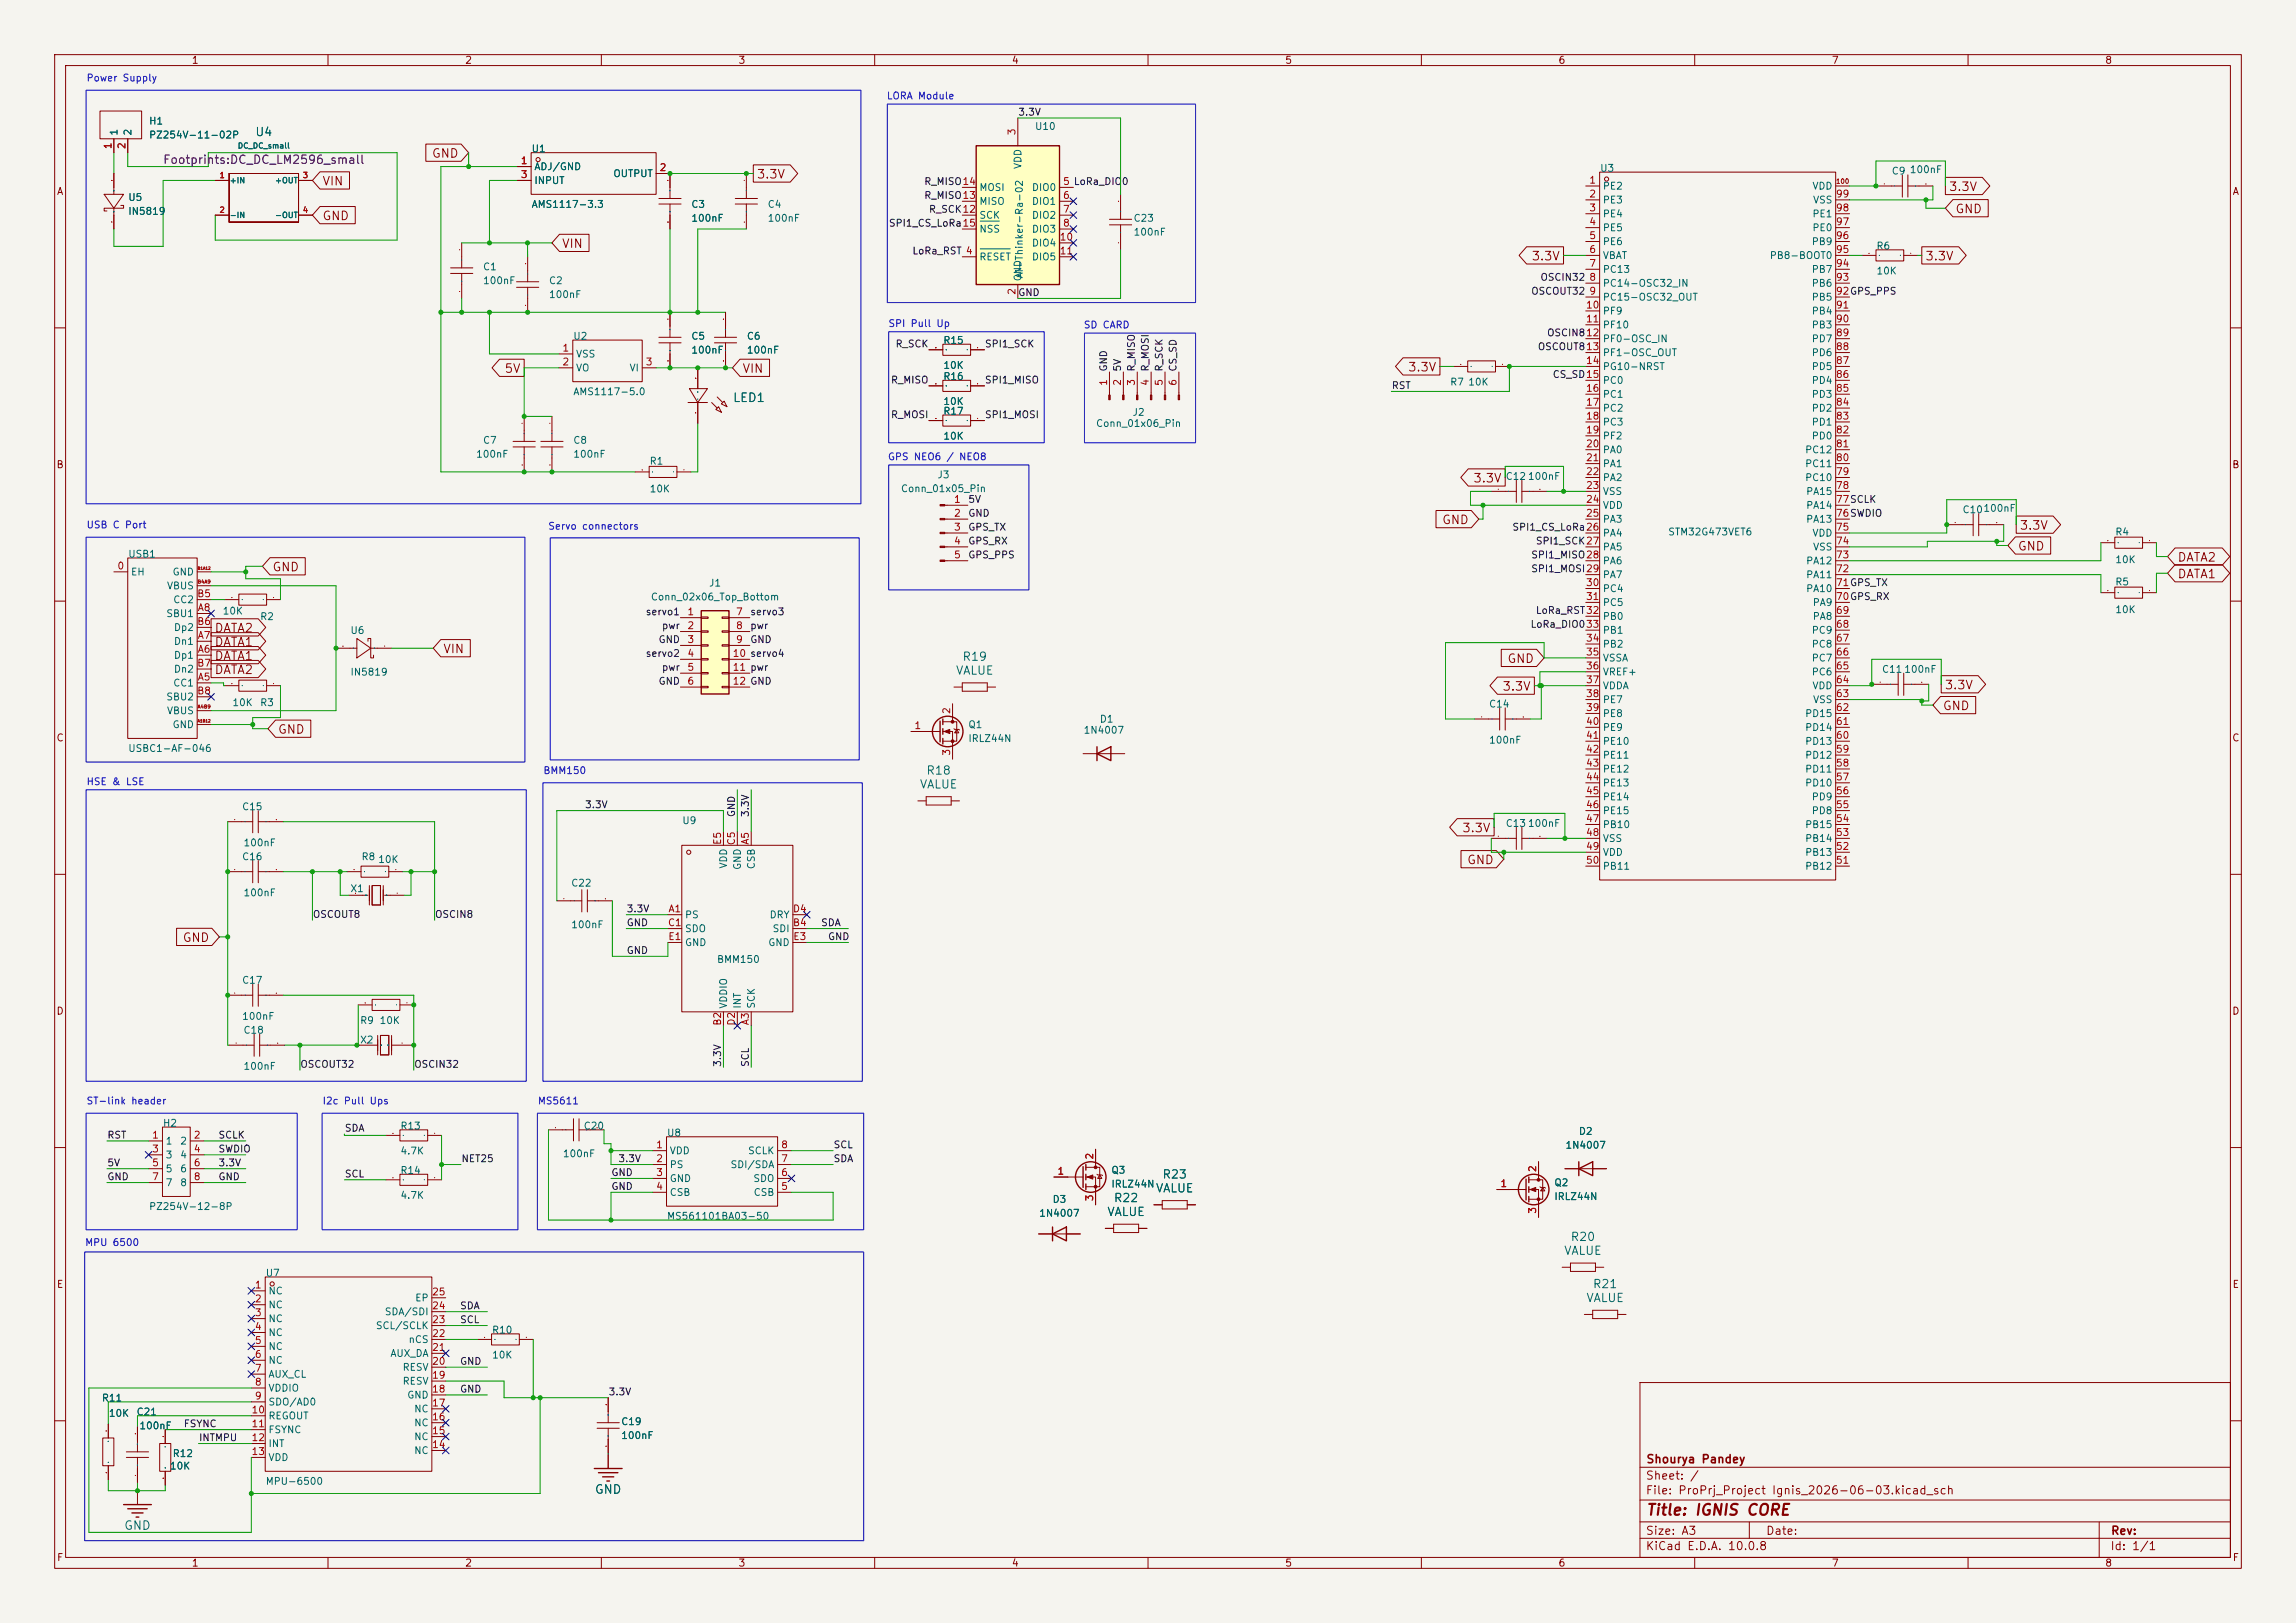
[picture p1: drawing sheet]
<svg xmlns="http://www.w3.org/2000/svg" width="420mm" height="297mm" viewBox="0 0 420 297" stroke-linecap="round" stroke-linejoin="round" font-family="sans-serif">
<defs><g id="words">
<text font-size="2" fill="#840000" x="301" y="277.8">Title: IGNIS CORE</text>
<g font-size="1.6" fill="#840000">
<text x="78.9" y="29.2">GND</text>
<text x="58.9" y="34.3">VIN</text>
<text x="138.3" y="33.1">3.3V</text>
<text x="356.4" y="35.3">3.3V</text>
<text x="58.9" y="40.7">GND</text>
<text x="357.6" y="39.4">GND</text>
<text x="102.7" y="45.8">VIN</text>
<text x="280.1" y="48">3.3V</text>
<text x="352.1" y="48">3.3V</text>
<text x="92.2" y="68.6">5V</text>
<text x="135.7" y="68.6">VIN</text>
<text x="257.5" y="68.4">3.3V</text>
<text x="269.4" y="88.7">3.3V</text>
<text x="263.7" y="96.3">GND</text>
<text x="369" y="101.1">GND</text>
<text x="369.3" y="97.3">3.3V</text>
<text x="49.7" y="104.9">GND</text>
<text x="398.2" y="103.2">DATA2</text>
<text x="398.2" y="106.2">DATA1</text>
<text x="39.1" y="116.1">DATA2</text>
<text x="39.1" y="118.7">DATA1</text>
<text x="81" y="119.9">VIN</text>
<text x="39.1" y="121.2">DATA1</text>
<text x="39.1" y="123.7">DATA2</text>
<text x="275.6" y="121.7">GND</text>
<text x="274.7" y="126.8">3.3V</text>
<text x="355.3" y="130.3">GND</text>
<text x="355.6" y="126.5">3.3V</text>
<text x="50.7" y="134.7">GND</text>
<text x="267.4" y="152.7">3.3V</text>
<text x="268.3" y="158.5">GND</text>
<text x="33.3" y="172.8">GND</text>
</g>
<g font-size="1.6" fill="#006464">
<text x="134" y="74">LED1</text>
<text x="108.7" y="273.7">GND</text>
<text x="22.6" y="280.3">GND</text>
</g>
<g font-size="1.5" fill="#006464">
<text x="46.6" y="25.3">U4</text>
<text x="174.7" y="123.8">VALUE</text>
<text x="175.9" y="121.3">R19</text>
<text x="169.3" y="142.1">R18</text>
<text x="168.1" y="144.7">VALUE</text>
<text x="203.6" y="220.4">R22</text>
<text x="211.3" y="218.6">VALUE</text>
<text x="212.5" y="216">R23</text>
<text x="202.4" y="222.9">VALUE</text>
<text x="287.2" y="227.5">R20</text>
<text x="286" y="230">VALUE</text>
<text x="290.1" y="238.6">VALUE</text>
<text x="291.3" y="236.1">R21</text>
</g>
<text font-size="1.5" fill="#840084" x="29.7" y="30.4">Footprints:DC_DC_LM2596_small</text>
<g font-size="1.5" fill="#840000">
<text x="301" y="268.1">Shourya Pandey</text>
<text x="300.9" y="273.8">File: ProPrj_Project Ignis_2026-06-03.kicad_sch</text>
<text x="300.9" y="271.1">Sheet: /</text>
<text x="300.9" y="281.2">Size: A3</text>
<text x="322.9" y="281.2">Date:</text>
<text x="386" y="281.2">Rev:</text>
<text x="300.9" y="284">KiCad E.D.A. 10.0.8</text>
<text x="385.9" y="284">Id: 1/1</text>
</g>
<g font-size="1.3" fill="#840000">
<text x="35" y="12">1</text>
<text x="85" y="12">2</text>
<text x="135" y="12">3</text>
<text x="185" y="12">4</text>
<text x="235" y="12">5</text>
<text x="285" y="12">6</text>
<text x="335" y="12">7</text>
<text x="385" y="12">8</text>
<text x="10.3" y="36">A</text>
<text x="408.3" y="36">A</text>
<text x="10.2" y="86">B</text>
<text x="408.2" y="86">B</text>
<text x="10.2" y="136">C</text>
<text x="408.2" y="136">C</text>
<text x="10.2" y="186">D</text>
<text x="408.2" y="186">D</text>
<text x="10.3" y="236">E</text>
<text x="408.3" y="236">E</text>
<text x="10.3" y="286">F</text>
<text x="35" y="287">1</text>
<text x="85" y="287">2</text>
<text x="135" y="287">3</text>
<text x="185" y="287">4</text>
<text x="235" y="287">5</text>
<text x="285" y="287">6</text>
<text x="335" y="287">7</text>
<text x="385" y="287">8</text>
<text x="408.3" y="286">F</text>
</g>
<g font-size="1.3" fill="#0000c2">
<text x="15.7" y="15.2">Power Supply</text>
<text x="162.1" y="18.5">LORA Module</text>
<text x="162.4" y="60.1">SPI Pull Up</text>
<text x="198.1" y="60.4">SD CARD</text>
<text x="162.3" y="84.5">GPS NEO6 / NEO8</text>
<text x="15.7" y="97">USB C Port</text>
<text x="100.2" y="97.2">Servo connectors</text>
<text x="15.7" y="144">HSE &amp; LSE</text>
<text x="99.3" y="142">BMM150</text>
<text x="15.7" y="202.4">ST-link header</text>
<text x="58.9" y="202.4">I2c Pull Ups</text>
<text x="98.3" y="202.4">MS5611</text>
<text x="15.5" y="228.3">MPU 6500</text>
</g>
<g font-size="1.3" fill="#006464">
<text x="27.2" y="23.1">H1</text>
<text x="21.8" y="24.9" transform="rotate(-90 21.8 24.9)">1</text>
<text x="24.3" y="24.9" transform="rotate(-90 24.3 24.9)">2</text>
<text x="27.2" y="25.6">PZ254V-11-02P</text>
<text x="97.1" y="28.2">U1</text>
<text x="189.2" y="24.1">U10</text>
<text x="97.6" y="31.4">ADJ/GND</text>
<text x="97.6" y="34">INPUT</text>
<text x="112.1" y="32.7">OUTPUT</text>
<text x="179" y="35.3">MOSI</text>
<text x="187.1" y="31" transform="rotate(-90 187.1 31)">VDD</text>
<text x="188.7" y="35.3">DIO0</text>
<text x="292.6" y="31.7">U3</text>
<text x="293.1" y="35">PE2</text>
<text x="331.4" y="35">VDD</text>
<text x="345.9" y="32.2">C9</text>
<text x="349.2" y="32">100nF</text>
<text x="23.4" y="37.1">U5</text>
<text x="23.4" y="39.6">IN5819</text>
<text x="97.1" y="38.3">AMS1117-3.3</text>
<text x="126.3" y="38.3">C3</text>
<text x="126.3" y="40.9">100nF</text>
<text x="140.3" y="38.3">C4</text>
<text x="140.3" y="40.9">100nF</text>
<text x="179" y="40.3">SCK</text>
<text x="179" y="37.8">MISO</text>
<text x="188.7" y="37.8">DIO1</text>
<text x="188.7" y="40.3">DIO2</text>
<text x="207.2" y="40.9">C23</text>
<text x="293.1" y="37.5">PE3</text>
<text x="293.1" y="40.1">PE4</text>
<text x="331.4" y="40.1">PE1</text>
<text x="331.5" y="37.5">VSS</text>
<text x="179" y="48">RESET</text>
<text x="179" y="42.9">NSS</text>
<text x="188.7" y="42.9">DIO3</text>
<text x="188.7" y="45.4">DIO4</text>
<text x="188.7" y="48">DIO5</text>
<text x="207.2" y="43.4">100nF</text>
<text x="293.1" y="42.6">PE5</text>
<text x="293.1" y="45.2">PE6</text>
<text x="293.1" y="47.7">VBAT</text>
<text x="323.6" y="47.7">PB8-BOOT0</text>
<text x="331.3" y="45.2">PB9</text>
<text x="331.4" y="42.6">PE0</text>
<text x="343.1" y="46">R6</text>
<text x="88.2" y="49.8">C1</text>
<text x="88.2" y="52.3">100nF</text>
<text x="100.3" y="52.3">C2</text>
<text x="187.1" y="51.6" transform="rotate(-90 187.1 51.6)">GND</text>
<text x="187.4" y="51.1" transform="rotate(-90 187.4 51.1)">Ai-Thinker-Ra-02</text>
<text x="293.1" y="50.2">PC13</text>
<text x="293.1" y="52.8">PC14-OSC32_IN</text>
<text x="331.3" y="52.8">PB6</text>
<text x="331.3" y="50.2">PB7</text>
<text x="343.1" y="50.5">10K</text>
<text x="100.3" y="54.8">100nF</text>
<text x="293.1" y="55.3">PC15-OSC32_OUT</text>
<text x="293.1" y="57.9">PF9</text>
<text x="331.3" y="57.9">PB4</text>
<text x="331.3" y="55.3">PB5</text>
<text x="104.8" y="62.5">U2</text>
<text x="105.3" y="65.7">VSS</text>
<text x="126.3" y="62.5">C5</text>
<text x="126.3" y="65">100nF</text>
<text x="136.5" y="62.5">C6</text>
<text x="136.5" y="65">100nF</text>
<text x="172.5" y="63.2">R15</text>
<text x="293.1" y="60.4">PF10</text>
<text x="293.1" y="62.9">PF0-OSC_IN</text>
<text x="293.1" y="65.5">PF1-OSC_OUT</text>
<text x="331.3" y="65.5">PD6</text>
<text x="331.3" y="62.9">PD7</text>
<text x="331.3" y="60.4">PB3</text>
<text x="105.3" y="68.3">VO</text>
<text x="115" y="68.3">VI</text>
<text x="172.5" y="67.8">10K</text>
<text x="172.5" y="69.8">R16</text>
<text x="265.2" y="70.9">R7</text>
<text x="268.5" y="70.9">10K</text>
<text x="293.1" y="68">PG10-NRST</text>
<text x="293.1" y="70.6">PC0</text>
<text x="331.3" y="70.6">PD4</text>
<text x="331.3" y="68">PD5</text>
<text x="104.8" y="72.6">AMS1117-5.0</text>
<text x="172.5" y="74.4">10K</text>
<text x="172.5" y="76.2">R17</text>
<text x="207.1" y="76.4">J2</text>
<text x="293.1" y="73.1">PC1</text>
<text x="293.1" y="75.6">PC2</text>
<text x="331.3" y="75.6">PD2</text>
<text x="331.3" y="73.1">PD3</text>
<text x="88.2" y="81.5">C7</text>
<text x="104.8" y="81.5">C8</text>
<text x="172.5" y="80.8">10K</text>
<text x="200.4" y="78.4">Conn_01x06_Pin</text>
<text x="293.1" y="78.2">PC3</text>
<text x="293.1" y="80.7">PF2</text>
<text x="293.1" y="83.3">PA0</text>
<text x="330.1" y="83.3">PC12</text>
<text x="331.3" y="80.7">PD0</text>
<text x="331.3" y="78.2">PD1</text>
<text x="87" y="84.1">100nF</text>
<text x="104.8" y="84.1">100nF</text>
<text x="118.7" y="85.3">R1</text>
<text x="171.4" y="87.8">J3</text>
<text x="275.3" y="88.1">C12100nF</text>
<text x="293.1" y="85.8">PA1</text>
<text x="293.1" y="88.3">PA2</text>
<text x="330.1" y="88.3">PC10</text>
<text x="330.1" y="85.8">PC11</text>
<text x="118.7" y="90.4">10K</text>
<text x="164.7" y="90.4">Conn_01x05_Pin</text>
<text x="293.1" y="90.9">VSS</text>
<text x="293.1" y="93.4">VDD</text>
<text x="293.1" y="96">PA3</text>
<text x="330.3" y="96">PA13</text>
<text x="330.3" y="93.4">PA14</text>
<text x="330.3" y="90.9">PA15</text>
<text x="358.9" y="94.2">C10100nF</text>
<text x="293.1" y="98.5">PA4</text>
<text x="293.1" y="101">PA5</text>
<text x="305" y="98.3">STM32G473VET6</text>
<text x="331.4" y="98.5">VDD</text>
<text x="331.5" y="101">VSS</text>
<text x="386.8" y="98.3">R4</text>
<text x="23.4" y="102.3">USB1</text>
<text x="23.8" y="105.6">EH</text>
<text x="31.5" y="105.6">GND</text>
<text x="129.6" y="107.6">J1</text>
<text x="293.1" y="103.6">PA6</text>
<text x="293.1" y="106.1">PA7</text>
<text x="330.3" y="106.1">PA11</text>
<text x="330.3" y="103.6">PA12</text>
<text x="386.8" y="103.4">10K</text>
<text x="386.8" y="107.4">R5</text>
<text x="30.3" y="113.2">SBU1</text>
<text x="30.4" y="108.2">VBUS</text>
<text x="31.6" y="110.7">CC2</text>
<text x="40.6" y="112.8">10K</text>
<text x="47.5" y="113.8">R2</text>
<text x="119" y="110.2">Conn_02x06_Top_Bottom</text>
<text x="293.1" y="108.7">PC4</text>
<text x="293.1" y="111.2">PC5</text>
<text x="293.1" y="113.7">PB0</text>
<text x="330.3" y="108.7">PA10</text>
<text x="331.5" y="113.7">PA8</text>
<text x="331.5" y="111.2">PA9</text>
<text x="386.8" y="112.5">10K</text>
<text x="31.7" y="118.3">Dn1</text>
<text x="31.7" y="115.8">Dp2</text>
<text x="64" y="116.3">U6</text>
<text x="293.1" y="116.3">PB1</text>
<text x="293.1" y="118.8">PB2</text>
<text x="331.3" y="118.8">PC8</text>
<text x="331.3" y="116.3">PC9</text>
<text x="31.6" y="125.9">CC1</text>
<text x="31.7" y="120.9">Dp1</text>
<text x="31.7" y="123.4">Dn2</text>
<text x="64" y="123.9">IN5819</text>
<text x="293.1" y="121.4">VSSA</text>
<text x="293.1" y="123.9">VREF+</text>
<text x="331.3" y="123.9">PC6</text>
<text x="331.3" y="121.4">PC7</text>
<text x="344.2" y="123.4">C11100nF</text>
<text x="30.3" y="128.5">SBU2</text>
<text x="30.4" y="131">VBUS</text>
<text x="42.4" y="129.5">10K</text>
<text x="47.5" y="129.5">R3</text>
<text x="272.3" y="129.8">C14</text>
<text x="293.1" y="126.4">VDDA</text>
<text x="293.1" y="129">PE7</text>
<text x="293.1" y="131.5">PE8</text>
<text x="330.1" y="131.5">PD15</text>
<text x="331.4" y="126.4">VDD</text>
<text x="331.5" y="129">VSS</text>
<text x="23.4" y="137.9">USBC1-AF-046</text>
<text x="31.5" y="133.6">GND</text>
<text x="177" y="133.6">Q1</text>
<text x="177" y="136.1">IRLZ44N</text>
<text x="198.1" y="134.6">1N4007</text>
<text x="201.1" y="132.5">D1</text>
<text x="272.3" y="136.4">100nF</text>
<text x="293.1" y="134.1">PE9</text>
<text x="293.1" y="136.6">PE10</text>
<text x="330.1" y="136.6">PD13</text>
<text x="330.1" y="134.1">PD14</text>
<text x="293.1" y="139.1">PE11</text>
<text x="293.1" y="141.7">PE12</text>
<text x="330.1" y="141.7">PD11</text>
<text x="330.1" y="139.1">PD12</text>
<text x="44.2" y="148.6">C15</text>
<text x="293.1" y="144.2">PE13</text>
<text x="293.1" y="146.8">PE14</text>
<text x="293.1" y="149.3">PE15</text>
<text x="330.1" y="144.2">PD10</text>
<text x="331.3" y="149.3">PD8</text>
<text x="331.3" y="146.8">PD9</text>
<text x="44.4" y="155.2">100nF</text>
<text x="124.7" y="151.1">U9</text>
<text x="275.3" y="151.6">C13100nF</text>
<text x="293.1" y="151.8">PB10</text>
<text x="293.1" y="154.4">VSS</text>
<text x="330.1" y="154.4">PB14</text>
<text x="330.1" y="151.8">PB15</text>
<text x="44.2" y="157.7">C16</text>
<text x="66" y="157.7">R8</text>
<text x="69.1" y="158.2">10K</text>
<text x="133.3" y="159" transform="rotate(-90 133.3 159)">VDD</text>
<text x="135.8" y="159.3" transform="rotate(-90 135.8 159.3)">GND</text>
<text x="138.4" y="159.2" transform="rotate(-90 138.4 159.2)">CSB</text>
<text x="293.1" y="156.9">VDD</text>
<text x="293.1" y="159.5">PB11</text>
<text x="330.1" y="159.5">PB12</text>
<text x="330.1" y="156.9">PB13</text>
<text x="44.4" y="164.3">100nF</text>
<text x="64" y="163.6">X1</text>
<text x="104.4" y="162.5">C22</text>
<text x="104.4" y="170.2">100nF</text>
<text x="125.2" y="168.3">PS</text>
<text x="125.2" y="170.9">SDO</text>
<text x="125.2" y="173.4">GND</text>
<text x="140.4" y="173.4">GND</text>
<text x="140.7" y="168.3">DRY</text>
<text x="141.2" y="170.9">SDI</text>
<text x="131" y="176.5">BMM150</text>
<text x="44.2" y="180.3">C17</text>
<text x="133.3" y="184.7" transform="rotate(-90 133.3 184.7)">VDDIO</text>
<text x="135.8" y="184.7" transform="rotate(-90 135.8 184.7)">INT</text>
<text x="138.4" y="184.7" transform="rotate(-90 138.4 184.7)">SCK</text>
<text x="44.2" y="186.9">100nF</text>
<text x="44.4" y="189.5">C18</text>
<text x="65.8" y="187.7">R9</text>
<text x="65.8" y="191.2">X2</text>
<text x="69.3" y="187.7">10K</text>
<text x="44.4" y="196.1">100nF</text>
<text x="29.7" y="206.5">H2</text>
<text x="30.2" y="209.8">1</text>
<text x="32.9" y="209.8">2</text>
<text x="73.1" y="207">R13</text>
<text x="106.7" y="207">C20</text>
<text x="121.9" y="208.3">U8</text>
<text x="288.7" y="208">D2</text>
<text x="30.2" y="212.3">3</text>
<text x="30.2" y="214.8">5</text>
<text x="32.9" y="212.3">4</text>
<text x="32.9" y="214.8">6</text>
<text x="73.1" y="215.1">R14</text>
<text x="73.1" y="211.6">4.7K</text>
<text x="102.9" y="212.1">100nF</text>
<text x="122.4" y="211.5">VDD</text>
<text x="122.4" y="214.1">PS</text>
<text x="133.5" y="214.1">SDI/SDA</text>
<text x="136.7" y="211.5">SCLK</text>
<text x="203.2" y="215.1">Q3</text>
<text x="286.3" y="210.5">1N4007</text>
<text x="27.2" y="221.7">PZ254V-12-8P</text>
<text x="30.2" y="217.4">7</text>
<text x="32.9" y="217.4">8</text>
<text x="73.1" y="219.7">4.7K</text>
<text x="122.4" y="216.6">GND</text>
<text x="122.4" y="219.1">CSB</text>
<text x="137.7" y="216.6">SDO</text>
<text x="137.8" y="219.1">CSB</text>
<text x="192.4" y="220.4">D3</text>
<text x="203.2" y="217.6">IRLZ44N</text>
<text x="284.2" y="217.4">Q2</text>
<text x="284.2" y="219.9">IRLZ44N</text>
<text x="121.9" y="223.5">MS561101BA03-50</text>
<text x="190" y="223">1N4007</text>
<text x="48.5" y="233.9">U7</text>
<text x="49" y="237.2">NC</text>
<text x="49" y="239.7">NC</text>
<text x="75.8" y="238.5">EP</text>
<text x="49" y="242.3">NC</text>
<text x="49" y="244.8">NC</text>
<text x="68.6" y="243.5">SCL/SCLK</text>
<text x="70.3" y="241">SDA/SDI</text>
<text x="89.9" y="244.3">R10</text>
<text x="49" y="247.3">NC</text>
<text x="49" y="249.9">NC</text>
<text x="71.3" y="248.6">AUX_DA</text>
<text x="73.5" y="251.2">RESV</text>
<text x="74.6" y="246.1">nCS</text>
<text x="89.9" y="248.9">10K</text>
<text x="18.5" y="256.8">R11</text>
<text x="49" y="252.4">AUX_CL</text>
<text x="49" y="255">VDDIO</text>
<text x="49" y="257.5">SDO/AD0</text>
<text x="73.5" y="253.7">RESV</text>
<text x="74.4" y="256.2">GND</text>
<text x="19.8" y="259.6">10K</text>
<text x="24.9" y="259.3">C21</text>
<text x="25.4" y="261.9">100nF</text>
<text x="49" y="260">REGOUT</text>
<text x="49" y="262.6">FSYNC</text>
<text x="75.7" y="263.9">NC</text>
<text x="75.7" y="261.3">NC</text>
<text x="75.7" y="258.8">NC</text>
<text x="113.5" y="261.1">C19</text>
<text x="113.5" y="263.6">100nF</text>
<text x="31" y="269.2">10K</text>
<text x="31.5" y="266.9">R12</text>
<text x="49" y="265.1">INT</text>
<text x="49" y="267.7">VDD</text>
<text x="75.7" y="266.4">NC</text>
<text x="48.5" y="272">MPU-6500</text>
</g>
<g font-size="1.3" fill="#0f0f0f">
<text x="186.2" y="21.5">3.3V</text>
<text x="169" y="34.2">R_MISO14</text>
<text x="162.5" y="41.8">SPI1_CS_LoRa15</text>
<text x="169" y="36.7">R_MISO13</text>
<text x="169.8" y="39.2">R_SCK12</text>
<text x="166.8" y="46.9">LoRa_RST 4</text>
<text x="281.7" y="51.7">OSCIN32</text>
<text x="186.2" y="54.5">GND</text>
<text x="280" y="54.2">OSCOUT32</text>
<text x="163.7" y="63.9">R_SCK</text>
<text x="180.1" y="63.9">SPI1_SCK</text>
<text x="281.2" y="64.4">OSCOUT813</text>
<text x="282.9" y="61.8">OSCIN812</text>
<text x="162.9" y="70.5">R_MISO</text>
<text x="180.1" y="70.5">SPI1_MISO</text>
<text x="202.8" y="68.1" transform="rotate(-90 202.8 68.1)">GND</text>
<text x="205.4" y="68.1" transform="rotate(-90 205.4 68.1)">5V</text>
<text x="207.9" y="68.1" transform="rotate(-90 207.9 68.1)">R_MISO</text>
<text x="210.4" y="68.1" transform="rotate(-90 210.4 68.1)">R_MOSI</text>
<text x="213" y="68.1" transform="rotate(-90 213 68.1)">R_SCK</text>
<text x="215.5" y="68.1" transform="rotate(-90 215.5 68.1)">CS_SD</text>
<text x="254.5" y="71.5">RST</text>
<text x="283.9" y="69.5">CS_SD15</text>
<text x="162.9" y="76.8">R_MOSI</text>
<text x="180.1" y="76.8">SPI1_MOSI</text>
<text x="177" y="92.3">5V</text>
<text x="177" y="94.9">GND</text>
<text x="177" y="99.9">GPS_RX</text>
<text x="177" y="97.4">GPS_TX</text>
<text x="276.5" y="97.4">SPI1_CS_LoRa26</text>
<text x="280.8" y="99.9">SPI1_SCK27</text>
<text x="177" y="102.5">GPS_PPS</text>
<text x="280" y="105">SPI1_MOSI29</text>
<text x="280" y="102.5">SPI1_MISO28</text>
<text x="118" y="112.9">servo1</text>
<text x="137.1" y="112.9">servo3</text>
<text x="280.8" y="112.6">LoRa_RST32</text>
<text x="120.4" y="118">GND</text>
<text x="121" y="115.4">pwr</text>
<text x="137.1" y="115.4">pwr</text>
<text x="137.1" y="118">GND</text>
<text x="279.9" y="115.2">LoRa_DIO033</text>
<text x="118" y="120.5">servo2</text>
<text x="120.4" y="125.6">GND</text>
<text x="121" y="123.1">pwr</text>
<text x="106.9" y="148.2">3.3V</text>
<text x="134.7" y="149.6" transform="rotate(-90 134.7 149.6)">GND</text>
<text x="137.3" y="149.6" transform="rotate(-90 137.3 149.6)">3.3V</text>
<text x="114.5" y="167.3">3.3V</text>
<text x="57.1" y="168.3">OSCOUT8</text>
<text x="79.5" y="168.3">OSCIN8</text>
<text x="114.5" y="169.8">GND</text>
<text x="150.1" y="169.8">SDA</text>
<text x="151.4" y="172.3">GND</text>
<text x="114.5" y="174.9">GND</text>
<text x="54.8" y="195.7">OSCOUT32</text>
<text x="75.7" y="195.7">OSCIN32</text>
<text x="132.2" y="195.4" transform="rotate(-90 132.2 195.4)">3.3V</text>
<text x="137.3" y="195.4" transform="rotate(-90 137.3 195.4)">SCL</text>
<text x="19.5" y="208.7">RST</text>
<text x="39.9" y="208.7">SCLK</text>
<text x="63" y="207.4">SDA</text>
<text x="19.5" y="213.7">5V</text>
<text x="39.9" y="213.7">3.3V</text>
<text x="39.9" y="211.2">SWDIO</text>
<text x="63" y="215.8">SCL</text>
<text x="84.3" y="213">NET25</text>
<text x="111.7" y="215.5">GND</text>
<text x="113" y="213">3.3V</text>
<text x="152.4" y="210.4">SCL</text>
<text x="152.4" y="213">SDA</text>
<text x="19.5" y="216.3">GND</text>
<text x="39.9" y="216.3">GND</text>
<text x="111.7" y="218.1">GND</text>
<text x="84" y="239.9">SDA</text>
<text x="84" y="242.4">SCL</text>
<text x="84" y="250.1">GND</text>
<text x="84" y="255.1">GND</text>
<text x="111.2" y="255.6">3.3V</text>
<text x="33.5" y="261.5">FSYNC</text>
<text x="36.3" y="264">INTMPU</text>
</g>
<g font-size="1.3" fill="#a90000">
<text x="20.7" y="27.4" transform="rotate(-90 20.7 27.4)">1</text>
<text x="23.2" y="27.4" transform="rotate(-90 23.2 27.4)">2</text>
<text x="186" y="24.9" transform="rotate(-90 186 24.9)">3</text>
<text x="95.2" y="30.3">1</text>
<text x="95.2" y="32.9">3</text>
<text x="120.6" y="31.6">2</text>
<text x="194.3" y="34.2">5 LoRa_DIO0</text>
<text x="290.6" y="33.9">1</text>
<text x="194.3" y="36.7">6</text>
<text x="194.3" y="39.2">7</text>
<text x="194.3" y="41.8">8</text>
<text x="290.6" y="36.4">2</text>
<text x="290.6" y="39">3</text>
<text x="290.6" y="41.5">4</text>
<text x="335.7" y="41.5">97</text>
<text x="335.7" y="39">98</text>
<text x="335.7" y="36.4">99</text>
<text x="193.7" y="44.3">10</text>
<text x="193.7" y="46.9">11</text>
<text x="290.6" y="44.1">5</text>
<text x="290.6" y="46.6">6</text>
<text x="335.7" y="46.6">95</text>
<text x="335.7" y="44.1">96</text>
<text x="290.6" y="49.1">7</text>
<text x="290.6" y="51.7">8</text>
<text x="335.7" y="51.7">93</text>
<text x="335.7" y="49.1">94</text>
<text x="186" y="54.1" transform="rotate(-90 186 54.1)">2</text>
<text x="290" y="56.8">10</text>
<text x="290" y="59.3">11</text>
<text x="290.6" y="54.2">9</text>
<text x="335.7" y="59.3">90</text>
<text x="335.7" y="56.8">91</text>
<text x="335.7" y="54.2">92GPS_PPS</text>
<text x="102.8" y="64.6">1</text>
<text x="335.7" y="64.4">88</text>
<text x="335.7" y="61.8">89</text>
<text x="102.8" y="67.2">2</text>
<text x="118" y="67.2">3</text>
<text x="202.8" y="70.7" transform="rotate(-90 202.8 70.7)">1</text>
<text x="205.4" y="70.7" transform="rotate(-90 205.4 70.7)">2</text>
<text x="207.9" y="70.7" transform="rotate(-90 207.9 70.7)">3</text>
<text x="210.4" y="70.7" transform="rotate(-90 210.4 70.7)">4</text>
<text x="213" y="70.7" transform="rotate(-90 213 70.7)">5</text>
<text x="215.5" y="70.7" transform="rotate(-90 215.5 70.7)">6</text>
<text x="290" y="66.9">14</text>
<text x="335.7" y="69.5">86</text>
<text x="335.7" y="66.9">87</text>
<text x="290" y="72">16</text>
<text x="290" y="74.5">17</text>
<text x="290" y="77.1">18</text>
<text x="335.7" y="77.1">83</text>
<text x="335.7" y="74.5">84</text>
<text x="335.7" y="72">85</text>
<text x="290" y="79.6">19</text>
<text x="290" y="82.2">20</text>
<text x="335.7" y="82.2">81</text>
<text x="335.7" y="79.6">82</text>
<text x="290" y="84.7">21</text>
<text x="290" y="87.2">22</text>
<text x="290" y="89.8">23</text>
<text x="335.7" y="89.8">78</text>
<text x="335.7" y="87.2">79</text>
<text x="335.7" y="84.7">80</text>
<text x="174.4" y="92.3">1</text>
<text x="174.4" y="94.9">2</text>
<text x="290" y="92.3">24</text>
<text x="290" y="94.9">25</text>
<text x="335.7" y="94.9">76SWDIO</text>
<text x="335.7" y="92.3">77SCLK</text>
<text x="174.4" y="97.4">3</text>
<text x="174.4" y="99.9">4</text>
<text x="335.7" y="99.9">74</text>
<text x="335.7" y="97.4">75</text>
<text x="21.4" y="104.5">0</text>
<text x="174.4" y="102.5">5</text>
<text x="290" y="107.6">30</text>
<text x="335.7" y="107.6">71GPS_TX</text>
<text x="335.7" y="105">72</text>
<text x="335.7" y="102.5">73</text>
<text x="36" y="109.6">B5</text>
<text x="36.1" y="112.1">A8</text>
<text x="125.6" y="112.9">1</text>
<text x="134.5" y="112.9">7</text>
<text x="290" y="110.1">31</text>
<text x="335.7" y="112.6">69</text>
<text x="335.7" y="110.1">70GPS_RX</text>
<text x="36" y="114.7">B6</text>
<text x="36.1" y="119.8">A6</text>
<text x="36.1" y="117.2">A7</text>
<text x="125.6" y="115.4">2</text>
<text x="125.6" y="118">3</text>
<text x="134.5" y="115.4">8</text>
<text x="134.5" y="118">9</text>
<text x="290" y="117.7">34</text>
<text x="335.7" y="117.7">67</text>
<text x="335.7" y="115.2">68</text>
<text x="36" y="122.3">B7</text>
<text x="36.1" y="124.8">A5</text>
<text x="125.6" y="120.5">4</text>
<text x="125.6" y="123.1">5</text>
<text x="125.6" y="125.6">6</text>
<text x="133.9" y="120.5">10 servo4</text>
<text x="133.9" y="123.1">11 pwr</text>
<text x="133.9" y="125.6">12 GND</text>
<text x="290" y="120.3">35</text>
<text x="290" y="122.8">36</text>
<text x="290" y="125.3">37</text>
<text x="335.7" y="125.3">64</text>
<text x="335.7" y="122.8">65</text>
<text x="335.7" y="120.3">66</text>
<text x="36" y="127.4">B8</text>
<text x="174.1" y="130.8" transform="rotate(-90 174.1 130.8)">2</text>
<text x="290" y="127.9">38</text>
<text x="290" y="130.4">39</text>
<text x="335.7" y="130.4">62</text>
<text x="335.7" y="127.9">63</text>
<text x="167.2" y="133.7">1</text>
<text x="290" y="133">40</text>
<text x="290" y="135.5">41</text>
<text x="335.7" y="135.5">60</text>
<text x="335.7" y="133">61</text>
<text x="174.1" y="138.4" transform="rotate(-90 174.1 138.4)">3</text>
<text x="290" y="138">42</text>
<text x="290" y="140.6">43</text>
<text x="290" y="143.1">44</text>
<text x="335.7" y="143.1">57</text>
<text x="335.7" y="140.6">58</text>
<text x="335.7" y="138">59</text>
<text x="290" y="145.7">45</text>
<text x="290" y="148.2">46</text>
<text x="335.7" y="148.2">55</text>
<text x="335.7" y="145.7">56</text>
<text x="132.2" y="154.7" transform="rotate(-90 132.2 154.7)">E5</text>
<text x="134.7" y="154.8" transform="rotate(-90 134.7 154.8)">C5</text>
<text x="137.3" y="154.7" transform="rotate(-90 137.3 154.7)">A5</text>
<text x="290" y="150.7">47</text>
<text x="290" y="153.3">48</text>
<text x="290" y="155.8">49</text>
<text x="335.7" y="155.8">52</text>
<text x="335.7" y="153.3">53</text>
<text x="335.7" y="150.7">54</text>
<text x="290" y="158.4">50</text>
<text x="335.7" y="158.4">51</text>
<text x="122.2" y="167.3">A1</text>
<text x="144.9" y="167.3">D4</text>
<text x="122.1" y="169.8">C1</text>
<text x="122.1" y="172.3">E1</text>
<text x="144.9" y="169.8">B4</text>
<text x="145" y="172.3">E3</text>
<text x="132.2" y="187.8" transform="rotate(-90 132.2 187.8)">B2</text>
<text x="134.7" y="187.8" transform="rotate(-90 134.7 187.8)">D2</text>
<text x="137.3" y="187.7" transform="rotate(-90 137.3 187.7)">A3</text>
<text x="27.7" y="208.7">1</text>
<text x="35.3" y="208.7">2</text>
<text x="27.7" y="211.2">3</text>
<text x="27.7" y="213.7">5</text>
<text x="35.3" y="211.2">4</text>
<text x="35.3" y="213.7">6</text>
<text x="119.9" y="210.4">1</text>
<text x="119.9" y="213">2</text>
<text x="119.9" y="215.5">3</text>
<text x="142.8" y="215.5">6</text>
<text x="142.8" y="213">7</text>
<text x="142.8" y="210.4">8</text>
<text x="193.3" y="215.3">1</text>
<text x="200.3" y="212.3" transform="rotate(-90 200.3 212.3)">2</text>
<text x="281.3" y="214.6" transform="rotate(-90 281.3 214.6)">2</text>
<text x="27.7" y="216.3">7</text>
<text x="35.3" y="216.3">8</text>
<text x="119.9" y="218.1">4</text>
<text x="142.8" y="218.1">5</text>
<text x="200.3" y="219.9" transform="rotate(-90 200.3 219.9)">3</text>
<text x="274.4" y="217.5">1</text>
<text x="281.3" y="222.2" transform="rotate(-90 281.3 222.2)">3</text>
<text x="46.5" y="236.1">1</text>
<text x="46.5" y="238.6">2</text>
<text x="78.9" y="239.9">24</text>
<text x="78.9" y="237.4">25</text>
<text x="46.5" y="241.2">3</text>
<text x="46.5" y="243.7">4</text>
<text x="78.9" y="245">22</text>
<text x="78.9" y="242.4">23</text>
<text x="46.5" y="246.2">5</text>
<text x="46.5" y="248.8">6</text>
<text x="46.5" y="251.3">7</text>
<text x="78.9" y="250.1">20</text>
<text x="78.9" y="247.5">21</text>
<text x="46.5" y="253.9">8</text>
<text x="46.5" y="256.4">9</text>
<text x="78.9" y="257.7">17</text>
<text x="78.9" y="255.1">18</text>
<text x="78.9" y="252.6">19</text>
<text x="45.9" y="258.9">10</text>
<text x="45.9" y="261.5">11</text>
<text x="78.9" y="262.8">15</text>
<text x="78.9" y="260.2">16</text>
<text x="45.9" y="264">12</text>
<text x="45.9" y="266.6">13</text>
<text x="78.9" y="265.3">14</text>
</g>
<g font-size="1" fill="#006464">
<text x="43.4" y="27.4">DC_DC_small</text>
<text x="41.9" y="33.8">+IN</text>
<text x="50.2" y="33.8">+OUT</text>
<text x="41.9" y="40.1">-IN</text>
<text x="50.2" y="40.1">-OUT</text>
</g>
<g font-size="1" fill="#a90000">
<text x="40.1" y="32.8">1</text>
<text x="55.3" y="32.8">3</text>
<text x="40.1" y="39.2">2</text>
<text x="55.3" y="39.2">4</text>
</g>
<text font-size=".8" fill="#a90000" x="335.8" y="33.8">100</text>
<g font-size=".6" fill="#a90000">
<text x="36.1" y="106.9">B4A9</text>
<text x="36.1" y="129.8">A4B9</text>
</g>
<g font-size=".5" fill="#a90000">
<text x="36.1" y="104.4">B1A12</text>
<text x="36.1" y="132.3">A1B12</text>
</g>
</g></defs>
<path d="M0 0h420v297h-420z" fill="#f5f4ef" stroke="#f5f4ef" stroke-width=".18"/>
<g fill="none" stroke="#840000" stroke-width=".18">
<path d="M10 10h400v277h-400zM12 12h396v273h-396zM60 10v2M110 10v2M160 10v2M210 10v2M260 10v2M310 10v2M360 10v2M39.4 33h2.5M39.4 39.4h2.5M41.9 31.8v8.8z"/>
<path d="M41.9 31.8h12.7zM54.6 31.8v8.8zM54.6 33h2.5M54.6 39.4h2.5M94.6 30.5h2.6M94.6 33h2.6M97.2 27.9h22.8v7.7h-22.8zM120 31.8h2.6M134.5 36.3h4.1M134.5 37.3h4.1M136.5 31.8v4.5M136.5 37.3v4.6"/>
<path d="M41.9 40.6h12.7zM10 60h2M408 60h2M272.8 89.9h4.6M277.4 87.9v4M278.4 89.9h4.6M278.4 87.9v4M10 110h2M41.1 109.7h2.6M43.7 108.7h5.1v2h-5.1zM48.8 109.7h2.5M61.5 118.6h3.8"/>
<path d="M65.3 116.8l2.5 1.8-2.5 1.8zM67.3 117.3v-.5h.5v3.6h.5v-.5M67.8 118.6h3.8M408 110h2M41.1 125.5h2.6M43.7 124.5h5.1v2h-5.1zM48.8 125.5h2.5M198.1 137.9h7.6M269.7 131.6h4.6M274.3 129.5v4.1M275.3 131.6h4.6M275.3 129.5v4.1"/>
<path d="M342.6 125.2h4.6M347.2 123.2v4.1M348.2 125.2h4.6M348.2 123.2v4.1M10 160h2M41.7 159.5h4.5M41.7 150.4h4.5M46.2 148.3v4.1M46.2 157.5v4M47.2 159.5h4.6M47.2 148.3v4.1M47.2 157.5v4"/>
<path d="M47.2 150.4h4.6M63.5 159.5h2.5M66 158.5h5.1v2h-5.1zM71.1 159.5h2.6M167.9 146.6h1.5M169.4 145.8h4.6v1.5h-4.6zM174 146.6h1.5M408 160h2M63.8 163.8h3.5M67.6 162.1v3.5M68.1 162.1h1.5v3.5h-1.5zM70.1 162.1v3.5"/>
<path d="M70.4 163.8h3.5M41.7 182.1h4.5M41.9 191.3h4.6M46.2 180.1v4.1M46.5 189.2v4.1M47.2 180.1v4.1M47.2 182.1h4.6M47.5 191.3h4.6M47.5 189.2v4.1M65.3 191.3h3.8M65.5 183.9h2.6M68.1 182.9h5.1v2h-5.1z"/>
<path d="M69.1 189.5v3.5M69.6 189.5h1.5v3.5h-1.5zM71.6 191.3h3.8M71.6 189.5v3.5M73.2 183.9h2.5M10 210h2M27.2 208.8h2.5M27.2 211.3h2.5M27.2 213.9h2.5M27.2 216.4h2.5M29.7 206.2h5.1v12.7h-5.1zM34.8 208.8h2.5"/>
<path d="M34.8 211.3h2.5M34.8 213.9h2.5M34.8 216.4h2.5M70.6 215.9h2.6M70.6 207.8h2.6M73.2 214.9h5v2h-5zM73.2 206.8h5v2h-5zM78.2 215.9h2.6M78.2 207.8h2.6M408 210h2M46 236.2h2.5M46 238.8h2.5"/>
<path d="M48.5 233.7h30.5v35.5h-30.5zM79 237.5h2.5M46 241.3h2.5M46 243.8h2.5M46 246.4h2.5M46 248.9h2.5M46 251.5h2.5M46 254h2.5M46 256.5h2.5M46 259.1h2.5M79 257.8h2.5M79 255.3h2.5"/>
<path d="M79 252.7h2.5M79 250.2h2.5M79 247.6h2.5M79 245.1h2.5M79 242.6h2.5M79 240h2.5M111.3 255.8v4.5M300 253h108v32h-108zM10 260h2M18.8 263.1h2v5.1h-2zM19.8 260.6v2.5M19.8 268.2v2.6"/>
<path d="M23.1 265.7h4.1M23.1 266.7h4.1M25.1 261.1v4.6M25.1 266.7v4.6M29.2 264.2h2v5h-2zM30.2 261.6v2.6M30.2 269.2v2.6M46 266.7h2.5M46 261.6h2.5M46 264.2h2.5M79 265.4h2.5M79 262.9h2.5"/>
<path d="M79 260.3h2.5M109.2 260.3h4.1M109.2 261.4h4.1M111.3 261.4v4.5M111.3 266.2v2.5M300 278.5h108M300 274.5h108M300 268.5h108M320 278.5v3M384 278.5v6.5M408 260h2M60 285v2"/>
<path d="M110 285v2M160 285v2M210 285v2M260 285v2M300 281.5h108M310 285v2M360 285v2"/>
<circle cx="98.4" cy="29.2" r=".38"/>
<circle cx="49.8" cy="234.9" r=".38"/>
</g>
<path d="M200.7 137.9l2.5-1.2v2.5zM200.7 136.7v2.5M108.7 268.7h5.1M109.5 269.5h3.5M110.2 270.3h2.1M111 271h.5" fill="none" stroke="#840000" stroke-width=".25"/>
<path d="M128.3 111.8h5v15.2h-5z" fill="#ffffc2"/>
<g fill="none" stroke="#840000" stroke-width=".25">
<path d="M128.3 111.8h5v15.2h-5zM172 132v3.8M172.5 131.6v1M172.5 133.4v1M172.5 135.1v1M279.1 215.8v3.8M279.7 215.4v1M279.7 217.2v1M279.7 218.9v1.1M192.5 225.8l2.6-1.3v2.6zM192.5 224.5v2.6M22.6 275.3h5.1"/>
<path d="M23.4 276.1h3.5M24.1 276.9h2.1M24.9 277.6h.5"/>
<circle cx="173.4" cy="133.9" r="2.79"/>
<circle cx="280.5" cy="217.7" r="2.79"/>
</g>
<g fill="none" stroke="#840000" stroke-width=".18">
<path d="M18.3 20.3h7.6v5.1h-7.6zM19 35.6h3.6l-1.8 2.5zM20.8 25.4v2.5M20.8 31.8v3.8M20.8 38.1v3.8M22.1 37.6h.5v.5h-3.6v.5h.6M23.4 25.4v2.5M205 35.6v4.5M132.7 57.2v4.5M202.9 41.1h4.1M202.9 40.1h4.1M205 41.1v4.6"/>
<path d="M130.7 61.7h4M130.7 62.7h4M132.7 62.7v4.6M169.9 64h2.6M172.5 63h5v2h-5zM177.5 64h2.6M265.9 67.1h2.6M268.5 66h5.1v2.1h-5.1zM273.6 67.1h2.5M172.8 92.5h4.2M172.8 95h4.2M172.8 97.5h4.2"/>
<path d="M20.8 104.6h2.6M23.4 102.1h12.7v33h-12.7zM36.1 104.6h2.5M36.1 119.9h2.5M36.1 117.3h2.5M36.1 112.3h2.5M36.1 107.2h2.5M36.1 109.7h2.5M36.1 114.8h2.5M124.5 113h3.8M124.5 115.6h3.8M124.5 118.1h3.8"/>
<path d="M128.3 112.9h1.2v.3h-1.2zM128.3 115.4h1.2v.3h-1.2zM128.3 118h1.2v.2h-1.2zM132.1 112.9h1.2v.3h-1.2zM132.1 115.4h1.2v.3h-1.2zM132.1 118h1.2v.2h-1.2zM133.3 113h3.9M133.3 115.6h3.9M133.3 118.1h3.9M172.8 100.1h4.2M172.8 102.6h4.2M36.1 125h2.5"/>
<path d="M36.1 132.6h2.5M36.1 130h2.5M36.1 122.4h2.5M36.1 127.5h2.5M124.5 120.7h3.8M124.5 123.2h3.8M124.5 125.7h3.8M128.3 120.5h1.2v.3h-1.2zM128.3 123.1h1.2v.2h-1.2zM128.3 125.6h1.2v.3h-1.2zM132.1 120.5h1.2v.3h-1.2zM132.1 123.1h1.2v.2h-1.2z"/>
<path d="M132.1 125.6h1.2v.3h-1.2zM133.3 120.7h3.9M133.3 123.2h3.9M133.3 125.7h3.9M166.6 133.9h5.4M172.5 132.1h2.5v3.5h-2.5M172.5 133.9h1.7v5M174.2 128.8v3.3M174.5 133.4l.1 .1h.8l.1 .1M174.5 125.7h1.5M175 133.5l.4 .6h-.8zM176 125h4.6v1.5h-4.6z"/>
<path d="M180.6 125.7h1.5M273.8 217.7h5.3M279.7 215.9h2.5v3.6h-2.5M279.7 217.7h1.7v5.1M281.4 212.6v3.3M281.7 217.2l.1 .1h.8l.1 .1M282.2 217.3l.4 .6h-.8zM190 225.8h7.6M285.7 231.9h1.6M287.3 231.1h4.5v1.6h-4.5zM291.8 231.9h1.6M25.1 272.8v2.5"/>
</g>
<g fill="#840000" stroke="#840000" stroke-width=".18">
<path d="M172 92.3h.8v.3h-.8z"/>
<path d="M172 94.9h.8v.2h-.8z"/>
<path d="M172 97.4h.8v.3h-.8z"/>
<path d="M172 99.9h.8v.3h-.8z"/>
<path d="M172 102.5h.8v.2h-.8z"/>
<path d="M172.7 133.9l1-.4v.7z"/>
<path d="M279.9 217.7l1-.4v.8z"/>
<circle cx="174.2" cy="132.1" r=".25"/>
<circle cx="174.2" cy="135.6" r=".25"/>
<circle cx="281.4" cy="215.9" r=".25"/>
<circle cx="281.4" cy="219.5" r=".25"/>
</g>
<path d="M178.6 26.7h15.2v25.4h-15.2z" fill="#ffffc2"/>
<g fill="none" stroke="#840000" stroke-width=".25">
<path d="M178.6 26.7h15.2v25.4h-15.2zM198.1 213.5v3.8M198.6 213.1v1M198.6 214.9v1M198.6 216.7v1M288.8 213.9l2.5-1.3v2.5zM288.8 212.6v2.5"/>
<circle cx="199.5" cy="215.4" r="2.79"/>
</g>
<g fill="none" stroke="#840000" stroke-width=".18">
<path d="M20.8 25.4v2.5M20.8 31.8v2.5M20.8 39.4v2.5M23.4 25.4v2.5M39.4 39.4h2.5M39.4 33h2.5M54.6 39.4h2.5M54.6 33h2.5M58.5 31.4h5.4v3.2h-5.4l-1.4-1.6zM58.5 37.8h6.5v3.1h-6.5l-1.4-1.5zM77.9 26.4h6.4l1.4 1.5-1.4 1.6h-6.4zM94.6 30.5h2.6"/>
<path d="M94.6 33h2.6M120 31.8h2.6v4.5M120.5 36.3h4.1M120.5 37.3h4.1M122.6 37.3v4.6M137.8 30.2h6.7l1.4 1.6-1.4 1.5h-6.7zM176 34.3h2.6M176 36.8h2.6M176 39.4h2.6M186.2 21.6v5.1M193.8 34.3h2.5M193.8 36.8h2.5"/>
<path d="M193.8 39.4h2.5M290.1 34h2.5M290.1 36.6h2.5M290.1 39.1h2.5M292.6 31.5h43.2v129.5h-43.2zM335.8 34h2.5M335.8 36.6h2.5M335.8 39.1h2.5M343.4 34h4.6M348 32v4.1M349 34h4.6M349 32v4.1"/>
<path d="M355.9 32.5h6.7l1.4 1.5-1.4 1.6h-6.7zM357.2 36.5h6.5v3.2h-6.5l-1.3-1.6zM82.4 49h4.1M82.4 50h4.1M84.5 44.5v4.5M84.5 50v4.6M94.5 52.6h4.1M94.5 51.6h4.1M96.5 47v4.6M96.5 52.6v4.6M102.3 42.9h5.4v3.1h-5.4l-1.3-1.5zM122.6 57.2v4.5"/>
<path d="M132.7 57.2v2.5M176 47h2.6M176 41.9h2.6M186.2 52.1v2.5M193.8 47h2.5M193.8 41.9h2.5M193.8 44.5h2.5M279.3 45.2h6.7v3.1h-6.7l-1.4-1.6zM290.1 41.7h2.5M290.1 44.2h2.5M290.1 46.7h2.5M290.1 49.3h2.5"/>
<path d="M290.1 51.8h2.5M290.1 54.4h2.5M290.1 56.9h2.5M290.1 59.4h2.5M335.8 41.7h2.5M335.8 44.2h2.5M335.8 46.7h2.5M335.8 49.3h2.5M335.8 51.8h2.5M335.8 54.4h2.5M335.8 56.9h2.5M335.8 59.4h2.5"/>
<path d="M340.6 46.7h2.6M343.2 45.7h5v2.1h-5zM348.2 46.7h2.6M351.5 45.2h6.8l1.4 1.5-1.4 1.6h-6.8zM91.4 65.7h4.5v3.2h-4.5l-1.4-1.6zM95.9 76.2v4.6M101 76.2v4.6M102.2 64.8h2.6M102.2 67.3h2.6M104.8 62.2h12.7v7.7h-12.7zM117.5 67.3h2.5M120.5 61.7h4.1"/>
<path d="M120.5 62.7h4.1M122.6 62.7v4.6M125.9 73.7h3.5M126.1 71.1h3.3l-1.8 2.6zM127.6 67.3v3.8M127.6 73.7v3.8M130.2 73.7l1 1M131.2 72.6l1 1.1M131.4 74.4l.6 1-1.1-.5zM132 73.9l.5-.5 .5 1zM132.7 64.8v2.5M135.4 65.7h5.4v3.2h-5.4l-1.4-1.6z"/>
<path d="M169.9 70.6h2.6M169.9 77h2.6M169.9 64h2.6M172.5 69.6h5v2h-5zM172.5 75.9h5v2.1h-5zM177.5 70.6h2.6M177.5 77h2.6M177.5 64h2.6M202.9 68.1v4.2M205.5 68.1v4.2M208 68.1v4.2M210.6 68.1v4.2"/>
<path d="M213.1 68.1v4.2M215.6 68.1v4.2M256.6 65.5h6.8v3.1h-6.8l-1.3-1.5zM290.1 62h2.5M290.1 64.5h2.5M290.1 67.1h2.5M290.1 69.6h2.5M290.1 72.1h2.5M290.1 74.7h2.5M290.1 77.2h2.5M290.1 79.8h2.5M335.8 62h2.5"/>
<path d="M335.8 64.5h2.5M335.8 67.1h2.5M335.8 69.6h2.5M335.8 72.1h2.5M335.8 74.7h2.5M335.8 77.2h2.5M335.8 79.8h2.5M93.9 80.8h4M93.9 81.8h4M95.9 81.8v4.6M98.9 80.8h4.1M98.9 81.8h4.1"/>
<path d="M101 81.8v4.6M116.2 86.4h2.5M118.7 85.3h5.1v2.1h-5.1zM123.8 86.4h2.6M262.7 93.4h6.4l1.4 1.6-1.4 1.6h-6.4zM268.6 85.8h6.7v3.2h-6.7l-1.4-1.6zM290.1 82.3h2.5M290.1 84.8h2.5M290.1 87.4h2.5M290.1 89.9h2.5M290.1 92.5h2.5M290.1 95h2.5"/>
<path d="M290.1 97.5h2.5M335.8 82.3h2.5M335.8 84.8h2.5M335.8 87.4h2.5M335.8 89.9h2.5M335.8 92.5h2.5M335.8 95h2.5M335.8 97.5h2.5M356.4 96h4.5M360.9 94v4M361.9 96h4.6M361.9 94v4"/>
<path d="M368.7 98.2h6.4v3.2h-6.4l-1.4-1.6zM368.8 94.4h6.8l1.3 1.6-1.3 1.6h-6.8zM384.3 99.3h2.5M386.8 98.3h5.1v2h-5.1zM391.9 99.3h2.6M38.6 118.3h8.6l1.4 1.6-1.4 1.6h-8.6zM38.6 113.2h8.6l1.4 1.6-1.4 1.6h-8.6zM38.6 115.8h8.6l1.4 1.5-1.4 1.6h-8.6zM49.4 102.1h6.4v3.1h-6.4l-1.4-1.6zM80.6 117h5.4v3.2h-5.4l-1.4-1.6zM274.6 118.8h6.5l1.3 1.6-1.3 1.6h-6.5zM290.1 100.1h2.5"/>
<path d="M290.1 102.6h2.5M290.1 105.2h2.5M290.1 107.7h2.5M290.1 110.2h2.5M290.1 112.8h2.5M290.1 115.3h2.5M290.1 117.9h2.5M335.8 100.1h2.5M335.8 102.6h2.5M335.8 105.2h2.5M335.8 107.7h2.5M335.8 110.2h2.5"/>
<path d="M335.8 112.8h2.5M335.8 115.3h2.5M335.8 117.9h2.5M384.3 108.5h2.5M386.8 107.4h5.1v2.1h-5.1zM391.9 108.5h2.6M397.9 100.3h8.6l1.4 1.6-1.4 1.5h-8.6l-1.4-1.5zM397.9 103.3h8.6l1.4 1.6-1.4 1.6h-8.6l-1.4-1.6zM38.6 120.9h8.6l1.4 1.5-1.4 1.6h-8.6zM50.4 131.8h6.5v3.1h-6.5l-1.4-1.5zM273.9 123.9h6.8v3.2h-6.8l-1.4-1.6zM290.1 120.4h2.5"/>
<path d="M290.1 122.9h2.5M290.1 125.5h2.5M290.1 128h2.5M290.1 130.6h2.5M290.1 133.1h2.5M290.1 135.6h2.5M290.1 138.2h2.5M335.8 120.4h2.5M335.8 122.9h2.5M335.8 125.5h2.5M335.8 128h2.5M335.8 130.6h2.5"/>
<path d="M335.8 133.1h2.5M335.8 135.6h2.5M335.8 138.2h2.5M354.9 127.5h6.5v3.1h-6.5l-1.3-1.6zM355.1 123.6h6.7l1.4 1.6-1.4 1.6h-6.7zM124.7 154.7h20.3v30.5h-20.3zM132.3 152.1v2.6M134.9 152.1v2.6M137.4 152.1v2.6M266.6 149.8h6.7v3.2h-6.7l-1.4-1.6zM267.3 155.7h6.4l1.4 1.5-1.4 1.6h-6.4zM272.8 153.4h4.6"/>
<path d="M277.4 151.4v4M278.4 153.4h4.6M278.4 151.4v4M290.1 140.7h2.5M290.1 143.3h2.5M290.1 145.8h2.5M290.1 148.3h2.5M290.1 150.9h2.5M290.1 153.4h2.5M290.1 156h2.5M290.1 158.5h2.5M335.8 140.7h2.5"/>
<path d="M335.8 143.3h2.5M335.8 145.8h2.5M335.8 148.3h2.5M335.8 150.9h2.5M335.8 153.4h2.5M335.8 156h2.5M335.8 158.5h2.5M32.3 169.9h6.5l1.3 1.6-1.3 1.5h-6.5zM101.9 164.8h4.5M106.4 162.8v4.1M107.4 164.8h4.6M107.4 162.8v4.1"/>
<path d="M122.2 167.4h2.5M122.2 169.9h2.5M122.2 172.5h2.5M145 167.4h2.6M145 169.9h2.6M145 172.5h2.6M132.3 185.2v2.5M134.9 185.2v2.5M137.4 185.2v2.5M100.3 206.8h4.6M104.9 204.7v4.1M105.9 206.8h4.6"/>
<path d="M105.9 204.7v4.1M119.4 210.6h2.5M119.4 213.1h2.5M119.4 215.6h2.5M119.4 218.2h2.5M121.9 208h20.3v12.7h-20.3zM142.2 210.6h2.6M142.2 213.1h2.6M142.2 215.6h2.6M142.2 218.2h2.6M192.8 215.4h5.3M198.6 213.6h2.6v3.6h-2.6"/>
<path d="M198.6 215.4h1.8v5.1M200.4 210.3v3.3M200.7 214.9l.1 .1h.7l.2 .1M201.2 215l.3 .6h-.7zM212.6 219.7h4.6v1.5h-4.6zM273.8 217.7h2.6M281.4 212.6v2.5M286.3 213.9h7.6M190 225.8h2.5M195.1 225.8h2.5M202.2 224.8h1.5M203.7 224h4.6v1.6h-4.6z"/>
<path d="M208.3 224.8h1.5M211.1 220.5h1.5M217.2 220.5h1.5M281.4 220.2v2.6M291.3 239.8h4.6v1.5h-4.6zM87.4 245.1h2.5M89.9 244.1h5.1v2h-5.1zM95 245.1h2.5M111.3 255.8v2.5M289.8 240.5h1.5M295.9 240.5h1.5M19.8 260.6v2.5"/>
<path d="M19.8 268.2v2.6M25.1 261.1v2.6M25.1 268.7v2.6M30.2 261.6v2.6M30.2 269.2v2.6M111.3 263.4v2.5M111.3 266.2v2.5"/>
<circle cx="293.9" cy="32.8" r=".38"/>
<circle cx="126" cy="156" r=".38"/>
</g>
<path d="M179.3 45.5h5.5M179.3 40.5h3.5" fill="none" stroke="#006464" stroke-width=".18"/>
<g fill="#840000" stroke="#840000" stroke-width=".18">
<path d="M202.8 72.3h.3v.9h-.3z"/>
<path d="M205.4 72.3h.2v.9h-.2z"/>
<path d="M207.9 72.3h.3v.9h-.3z"/>
<path d="M210.4 72.3h.3v.9h-.3z"/>
<path d="M213 72.3h.2v.9h-.2z"/>
<path d="M215.5 72.3h.3v.9h-.3z"/>
<path d="M198.9 215.4l1-.4v.8z"/>
<circle cx="200.4" cy="213.6" r=".25"/>
<circle cx="200.4" cy="217.2" r=".25"/>
</g>
<g fill="none" stroke="#009600" stroke-width=".18">
<path d="M20.8 27.9v3.9M23.4 27.9v2.6h14.7v-2.6h34.5v16h-33.2v-4.5M39.4 33h-9.6v12.1h-9v-3.2M85.7 27.9v2.6M94.6 30.5h-14v55.9h35.6M94.6 33h-5.1v11.5M122.6 31.8h15.2M186.2 21.6h18.8v14M338.3 34h5.1M343.2 34v-4.5h12.7v4.5M352.3 36.6v1.5h3.6M353.6 34v2.6h-15.3"/>
<path d="M80.6 57.2h52.1M84.5 44.5h16.5M84.5 54.6v2.6M89.5 57.2v7.6h12.7M96.5 44.5v2.5M122.6 41.9v15.3M136.5 41.9h-8.9v15.3M205 45.7v8.9h-18.8M286 46.7h4.1M338.3 46.7h2.3M350.8 46.7h.7M102.2 67.3h-6.3v8.9h5.1"/>
<path d="M120 67.3h14M127.6 77.5v8.9h-1.2M263.4 67.1h2.5M290.1 67.1h-14v4.5h-21.6M271.3 92.5v2.5h-.8M272.8 89.9h-3.8v2.6h21.1M275.3 87.4v-2.1h10.7v4.6M283 89.9h7.1M356.1 96h.3M365.3 99.1v.7h2M366.5 96v3.1h-13.9v1h-14.3M368.8 96v-4.6h-12.7v6.1h-17.8"/>
<path d="M384.3 99.3v3.3h-46M394.5 99.3v2.6h2M38.6 104.6h6.4M38.6 107.2h22.9v22.8h-22.9M38.6 109.7h2.5M48 103.6h-3v2.3h6.3v3.8M71.6 118.6h7.6M338.3 105.2h46v3.3M396.5 104.9h-2v3.6M38.6 125h2.3v.5h.2M38.6 132.6h7.6M51.3 125.5v5.8h-5.1v2.1h2.8"/>
<path d="M280.7 125.5h9.4M281.9 125.5v6.1h-2M290.1 120.4h-7.7v-2.8h-18v14h5.3M290.1 122.9h-8.4v2.6M338.3 128h13.2v1h2.1M342.4 125.2h.2M352.8 125.2v3.1h-1.3M355.1 125.2v-4.5h-12.7v4.8h-4.1M41.7 150.4v40.9h.2M51.8 150.4h27.7v18M51.8 159.5h11.7M57.1 159.5v8.9"/>
<path d="M62.2 159.5v4.3h1.6M73.7 159.5h5.8M75.2 159.5v4.3h-1.3M132.3 152.1v-3.8h-30.4v16.5M134.9 144.5v7.6M137.4 144.5v7.6M272.8 153.4v2.6h17.3M273.3 151.4v-2.6h13v4.6M275.1 156v1.2M283 153.4h7.1M40.1 171.5h1.6M112 164.8v10.2h10.2v-2.5"/>
<path d="M114.6 167.4h7.6M114.6 169.9h7.6M147.6 169.9h7.6M147.6 172.5h7.6M51.8 182.1h23.9v13.7M54.9 191.3v4.5M65.5 183.9v7.4h-13.4M75.4 191.3h.3M132.3 187.7v7.6M137.4 187.7v7.6M19.6 216.4h7.6M19.6 208.8h7.6"/>
<path d="M19.6 213.9h7.6M37.3 216.4h7.7M37.3 211.3h7.7M37.3 208.8h7.7M37.3 213.9h7.7M63 207.5v.3h7.6M63 215.9h7.6M80.8 213.1h3.5M80.8 207.8v8.1M100.3 206.8v16.5h52.1v-5.1h-7.6M110.5 206.8v2.5h1.3v3.8h7.6M111.8 210.6h7.6"/>
<path d="M111.8 215.6h7.6M119.4 218.2h-7.6v5.1M144.8 213.1h7.6M144.8 210.6h7.6M46 256.5h-26.2v4.1M46 259.1h-20.9v2M46 254h-29.7v26.4h29.7v-13.7M81.5 240h7.7M81.5 252.7h10.7v3.1h19.1M81.5 245.1h5.9M81.5 250.2h7.7M81.5 255.3h7.7"/>
<path d="M81.5 242.6h7.7M97.5 245.1v10.7M98.8 255.8v17.5h-52.8M19.8 270.8v2h10.4v-1M25.1 271.3v1.5M30.2 261.6h15.8M36.3 264.2h9.7M111.3 265.9v.3"/>
</g>
<g fill="none" stroke="#000084" stroke-width=".18">
<path d="M195.7 38.8l1.3 1.2M195.7 36.2l1.3 1.2M197 38.8l-1.3 1.2M197 36.2l-1.3 1.2M195.7 41.3l1.3 1.2M195.7 46.4l1.3 1.2M195.7 43.8l1.3 1.3M197 41.3l-1.3 1.2M197 46.4l-1.3 1.2M197 43.8l-1.3 1.3M38 111.7l1.2 1.2M39.2 111.7l-1.2 1.2"/>
<path d="M38 126.9l1.2 1.2M39.2 126.9l-1.2 1.2M147 166.8l1.2 1.2M148.2 166.8l-1.2 1.2M134.3 187.1l1.2 1.2M135.5 187.1l-1.2 1.2M26.6 210.7l1.2 1.2M27.8 210.7l-1.2 1.2M144.2 215l1.2 1.3M145.4 215l-1.2 1.3M45.4 235.6l1.2 1.2M45.4 238.2l1.2 1.2"/>
<path d="M46.6 235.6l-1.2 1.2M46.6 238.2l-1.2 1.2M45.4 250.9l1.2 1.2M45.4 248.3l1.2 1.2M45.4 243.2l1.2 1.2M45.4 240.7l1.2 1.2M45.4 245.8l1.2 1.2M46.6 250.9l-1.2 1.2M46.6 248.3l-1.2 1.2M46.6 243.2l-1.2 1.2M46.6 240.7l-1.2 1.2M46.6 245.8l-1.2 1.2"/>
<path d="M80.9 247l1.2 1.3M80.9 259.7l1.2 1.3M80.9 257.2l1.2 1.2M82.1 247l-1.2 1.3M82.1 259.7l-1.2 1.3M82.1 257.2l-1.2 1.2M80.9 262.3l1.2 1.2M80.9 264.8l1.2 1.2M82.1 262.3l-1.2 1.2M82.1 264.8l-1.2 1.2"/>
</g>
<g fill="none" stroke="#0000c2" stroke-width=".18">
<path d="M15.7 16.5h141.8v75.7h-141.8zM162.3 19.1h56.4v36.3h-56.4zM162.6 60.7h28.4v20.3h-28.4zM198.4 61h20.3v20h-20.3zM15.7 98.3h80.3v41.1h-80.3zM100.6 98.4h56.6v40.7h-56.6zM162.6 85.1h25.6v22.9h-25.6zM15.7 144.5h80.6v53.4h-80.6zM99.3 143.3h58.4v54.6h-58.4zM15.7 203.7h38.7v21.3h-38.7zM58.9 203.7h35.8v21.3h-35.8zM98.3 203.7h59.7v21.3h-59.7z"/>
<path d="M15.5 229.1h142.5v52.8h-142.5z"/>
</g>
<g fill="#009600">
<circle cx="75.2" cy="159.5" r=".46"/>
<circle cx="79.5" cy="159.5" r=".46"/>
<circle cx="75.7" cy="183.9" r=".46"/>
<circle cx="62.2" cy="159.5" r=".46"/>
<circle cx="57.1" cy="159.5" r=".46"/>
<circle cx="41.7" cy="159.5" r=".46"/>
<circle cx="97.5" cy="255.8" r=".46"/>
<circle cx="98.8" cy="255.8" r=".46"/>
<circle cx="46" cy="273.3" r=".46"/>
<circle cx="25.1" cy="272.8" r=".46"/>
<circle cx="111.8" cy="223.3" r=".46"/>
<circle cx="80.8" cy="213.1" r=".46"/>
<circle cx="41.7" cy="171.5" r=".46"/>
<circle cx="54.9" cy="191.3" r=".46"/>
<circle cx="65.3" cy="191.3" r=".46"/>
<circle cx="41.7" cy="182.1" r=".46"/>
<circle cx="286" cy="89.9" r=".46"/>
<circle cx="271.3" cy="92.5" r=".46"/>
<circle cx="276.1" cy="67.1" r=".46"/>
<circle cx="101" cy="86.4" r=".46"/>
<circle cx="122.6" cy="31.8" r=".46"/>
<circle cx="136.5" cy="31.8" r=".46"/>
<circle cx="122.6" cy="57.2" r=".46"/>
<circle cx="122.6" cy="67.3" r=".46"/>
<circle cx="127.6" cy="67.3" r=".46"/>
<circle cx="351.5" cy="128.3" r=".46"/>
<circle cx="342.4" cy="125.2" r=".46"/>
<circle cx="111.8" cy="210.6" r=".46"/>
<circle cx="356.1" cy="96" r=".46"/>
<circle cx="365.3" cy="99.1" r=".46"/>
<circle cx="343.2" cy="34" r=".46"/>
<circle cx="352.3" cy="36.6" r=".46"/>
<circle cx="281.9" cy="125.5" r=".46"/>
<circle cx="281.7" cy="125.5" r=".46"/>
<circle cx="127.6" cy="57.2" r=".46"/>
<circle cx="132.7" cy="67.3" r=".46"/>
<circle cx="275.1" cy="156" r=".46"/>
<circle cx="286.3" cy="153.4" r=".46"/>
<circle cx="75.7" cy="191.3" r=".46"/>
<circle cx="45" cy="104.6" r=".46"/>
<circle cx="89.5" cy="57.2" r=".46"/>
<circle cx="80.6" cy="57.2" r=".46"/>
<circle cx="61.5" cy="118.6" r=".46"/>
<circle cx="84.5" cy="57.2" r=".46"/>
<circle cx="96.5" cy="44.5" r=".46"/>
<circle cx="85.7" cy="30.5" r=".46"/>
<circle cx="95.9" cy="86.4" r=".46"/>
<circle cx="46.2" cy="132.6" r=".46"/>
<circle cx="95.9" cy="76.2" r=".46"/>
<circle cx="96.5" cy="57.2" r=".46"/>
<circle cx="89.5" cy="44.5" r=".46"/>
</g>
<use href="#words"/>
</svg>
